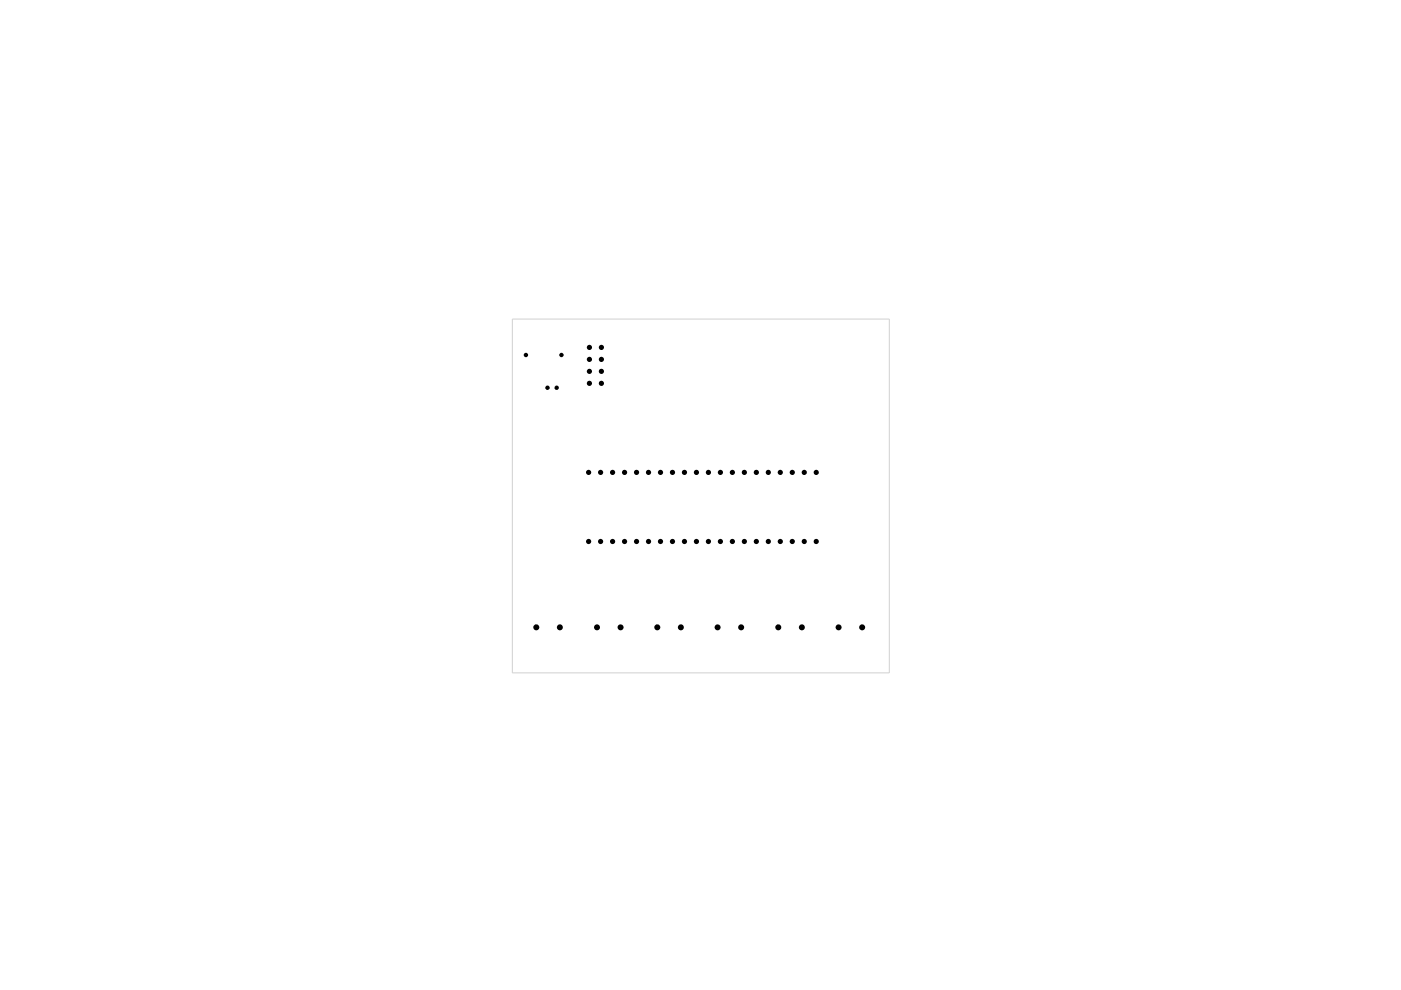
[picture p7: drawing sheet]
<svg xmlns="http://www.w3.org/2000/svg" width="297mm" height="210mm" viewBox="0 0 297 210" stroke-linecap="round" stroke-linejoin="round" font-family="sans-serif">
<path d="M108.6 67.6h80v75.1h-80z" fill="none" stroke="#d0d2cd" stroke-width=".21"/>
<g fill="#000">
<circle cx="111.5" cy="75.3" r=".47"/>
<circle cx="119" cy="75.3" r=".47"/>
<circle cx="125" cy="76.2" r=".55"/>
<circle cx="125" cy="73.7" r=".55"/>
<circle cx="125" cy="78.7" r=".55"/>
<circle cx="127.5" cy="73.7" r=".55"/>
<circle cx="127.5" cy="76.2" r=".55"/>
<circle cx="127.5" cy="78.7" r=".55"/>
<circle cx="116.1" cy="82.2" r=".47"/>
<circle cx="118" cy="82.2" r=".47"/>
<circle cx="125" cy="81.3" r=".55"/>
<circle cx="127.5" cy="81.3" r=".55"/>
<circle cx="124.8" cy="100.2" r=".55"/>
<circle cx="124.8" cy="114.8" r=".55"/>
<circle cx="127.3" cy="100.2" r=".55"/>
<circle cx="127.3" cy="114.8" r=".55"/>
<circle cx="129.9" cy="100.2" r=".55"/>
<circle cx="129.9" cy="114.8" r=".55"/>
<circle cx="132.4" cy="100.2" r=".55"/>
<circle cx="132.4" cy="114.8" r=".55"/>
<circle cx="135" cy="100.2" r=".55"/>
<circle cx="135" cy="114.8" r=".55"/>
<circle cx="137.5" cy="100.2" r=".55"/>
<circle cx="137.5" cy="114.8" r=".55"/>
<circle cx="140" cy="100.2" r=".55"/>
<circle cx="140" cy="114.8" r=".55"/>
<circle cx="142.6" cy="100.2" r=".55"/>
<circle cx="142.6" cy="114.8" r=".55"/>
<circle cx="145.1" cy="100.2" r=".55"/>
<circle cx="145.1" cy="114.8" r=".55"/>
<circle cx="147.7" cy="100.2" r=".55"/>
<circle cx="147.7" cy="114.8" r=".55"/>
<circle cx="150.2" cy="100.2" r=".55"/>
<circle cx="150.2" cy="114.8" r=".55"/>
<circle cx="152.7" cy="100.2" r=".55"/>
<circle cx="152.7" cy="114.8" r=".55"/>
<circle cx="155.3" cy="100.2" r=".55"/>
<circle cx="155.3" cy="114.8" r=".55"/>
<circle cx="157.8" cy="100.2" r=".55"/>
<circle cx="157.8" cy="114.8" r=".55"/>
<circle cx="160.4" cy="100.2" r=".55"/>
<circle cx="160.4" cy="114.8" r=".55"/>
<circle cx="162.9" cy="100.2" r=".55"/>
<circle cx="162.9" cy="114.8" r=".55"/>
<circle cx="165.4" cy="100.2" r=".55"/>
<circle cx="165.4" cy="114.8" r=".55"/>
<circle cx="168" cy="100.2" r=".55"/>
<circle cx="168" cy="114.8" r=".55"/>
<circle cx="170.5" cy="100.2" r=".55"/>
<circle cx="170.5" cy="114.8" r=".55"/>
<circle cx="173.1" cy="100.2" r=".55"/>
<circle cx="173.1" cy="114.8" r=".55"/>
<circle cx="113.7" cy="133" r=".64"/>
<circle cx="118.7" cy="133" r=".64"/>
<circle cx="126.6" cy="133" r=".64"/>
<circle cx="131.6" cy="133" r=".64"/>
<circle cx="139.4" cy="133" r=".64"/>
<circle cx="144.4" cy="133" r=".64"/>
<circle cx="152.1" cy="133" r=".64"/>
<circle cx="157.1" cy="133" r=".64"/>
<circle cx="165" cy="133" r=".64"/>
<circle cx="170" cy="133" r=".64"/>
<circle cx="177.8" cy="133" r=".64"/>
<circle cx="182.8" cy="133" r=".64"/>
</g>
</svg>
